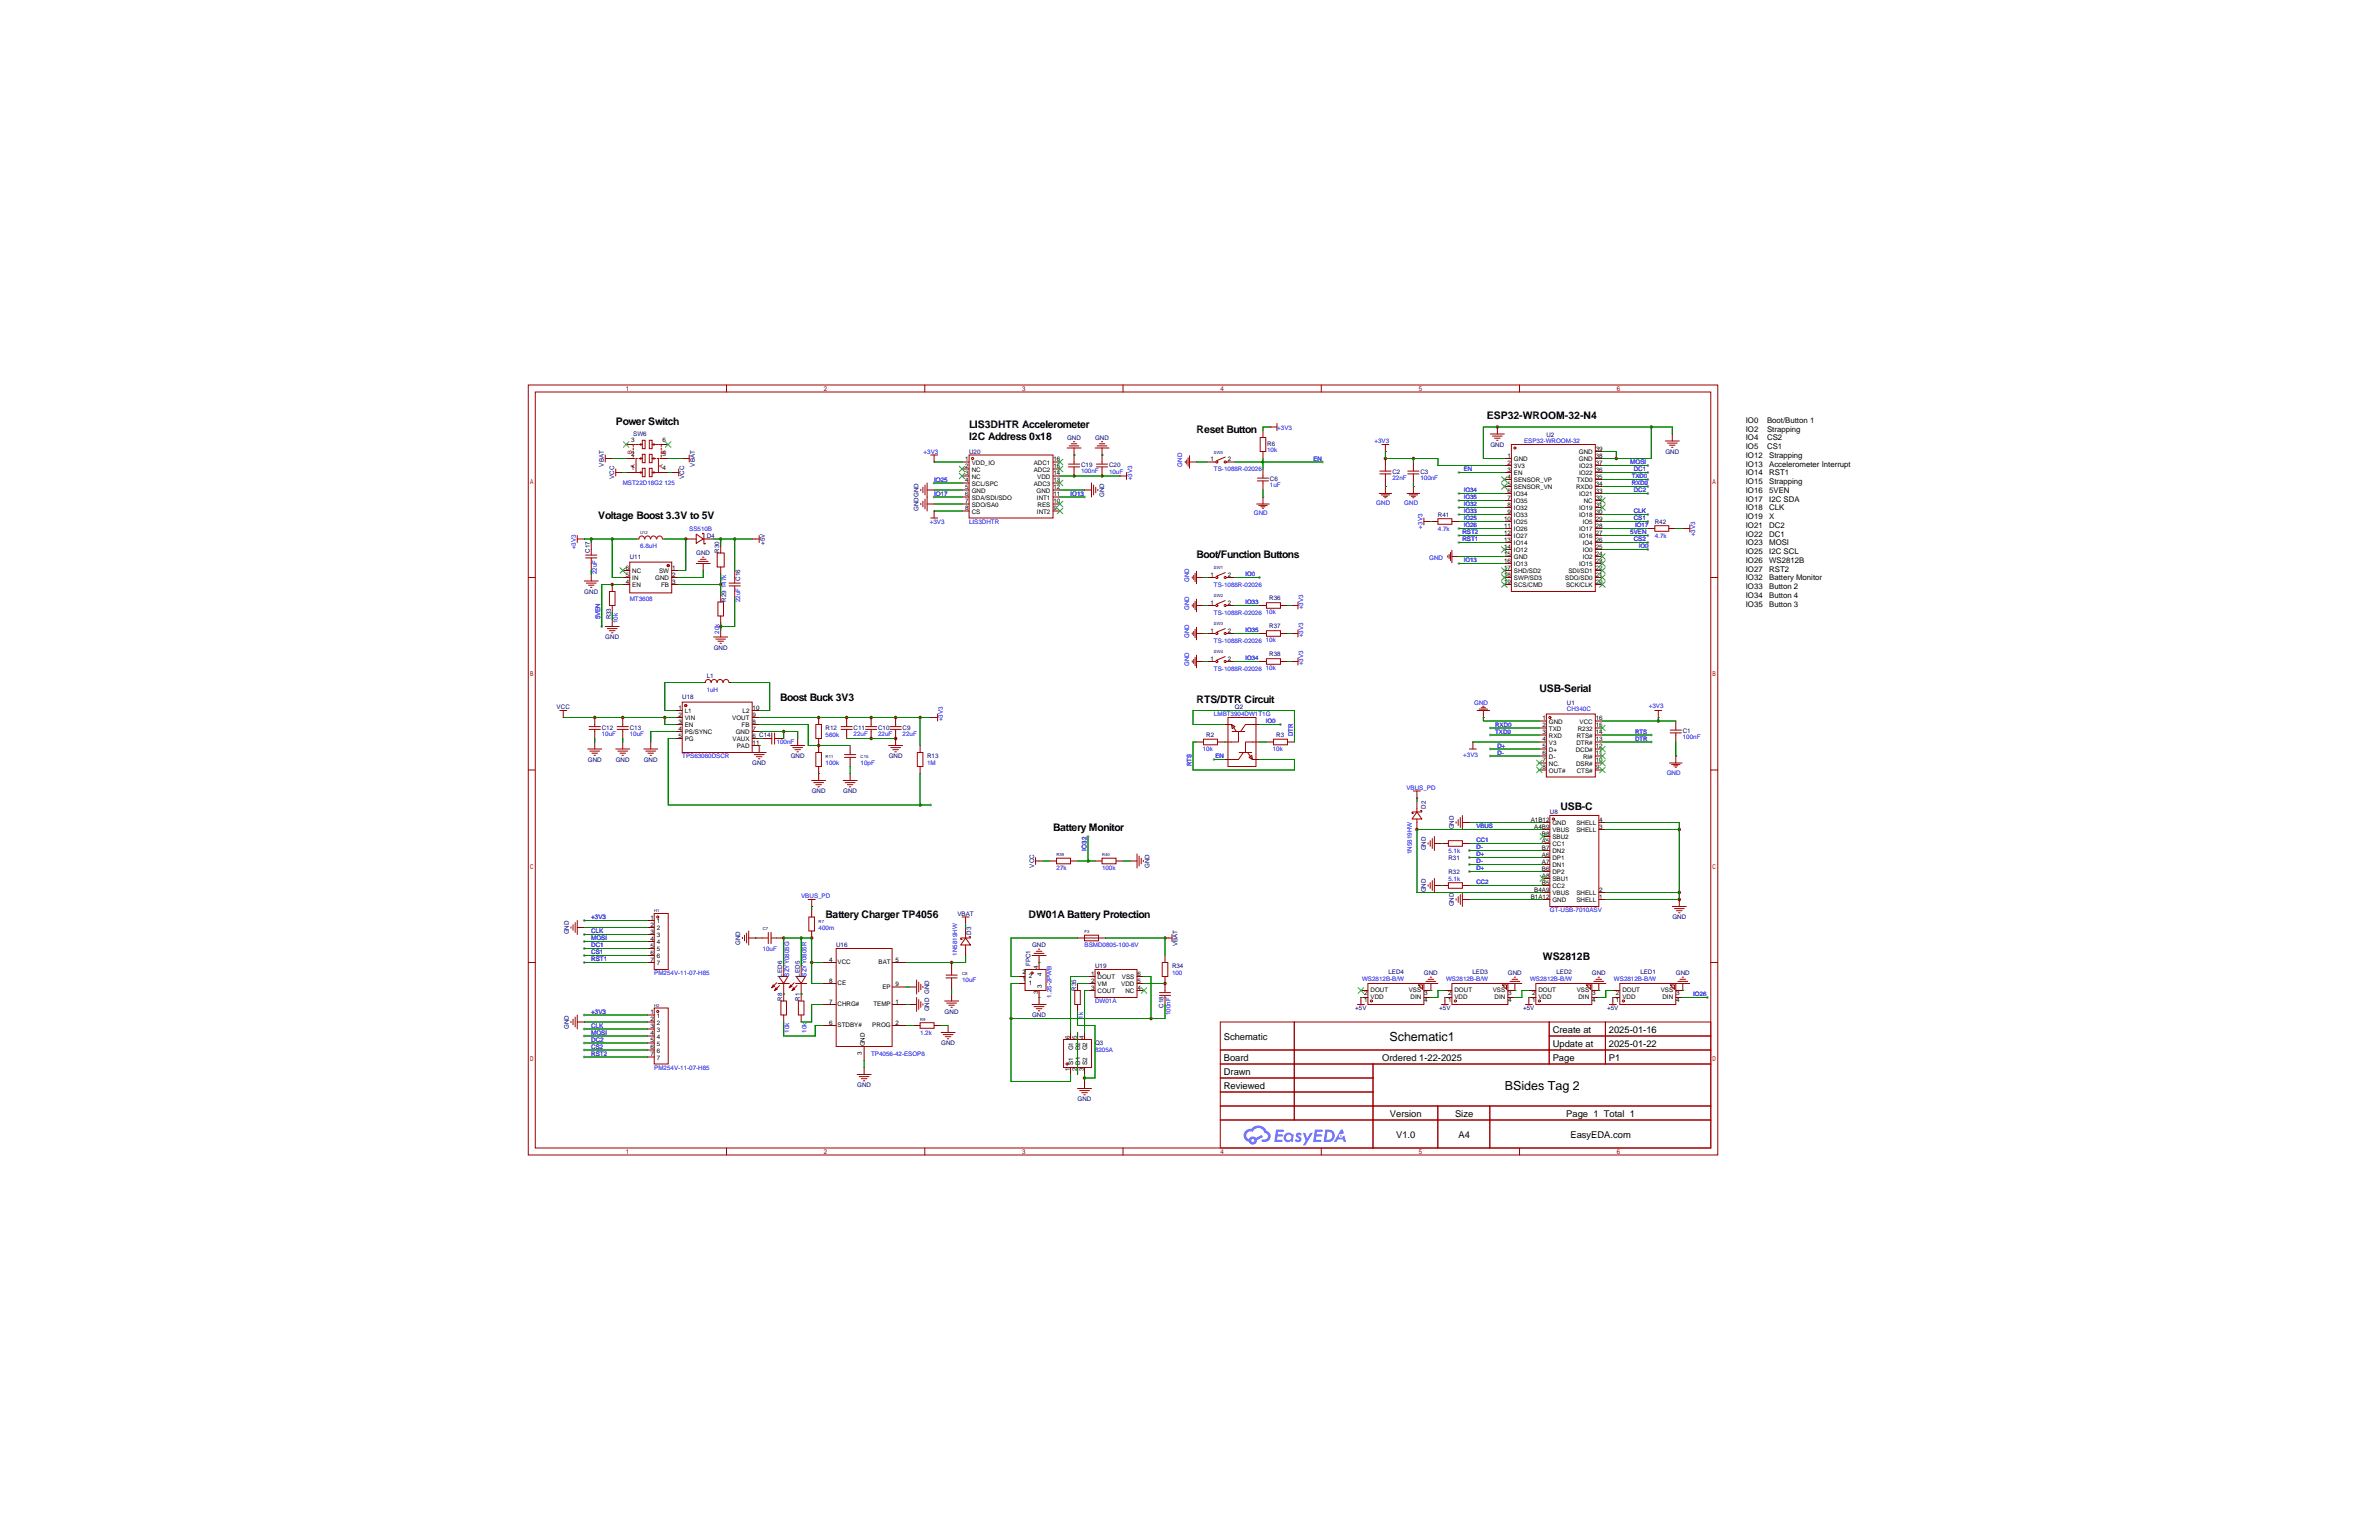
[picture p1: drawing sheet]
<svg xmlns="http://www.w3.org/2000/svg" width="864mm" height="559mm" viewBox="0 0 864 559" stroke-linecap="round" stroke-linejoin="round" font-family="sans-serif">
<defs><g id="words">
<g font-size="4.5">
<text x="504.4" y="377.7">Schematic1</text>
<text x="546.2" y="395.5">BSides Tag 2</text>
</g>
<g font-size="3.8">
<text x="223.5" y="154">Power Switch</text>
<text x="351.8" y="155.3">LIS3DHTR Accelerometer</text>
<text x="539.8" y="152.1">ESP32-WROOM-32-N4</text>
<text x="351.8" y="159.5">I2C Address 0x18</text>
<text x="434.3" y="157.2">Reset Button</text>
<text x="217.2" y="188.3">Voltage Boost 3.3V to 5V</text>
<text x="434.3" y="202.3">Boot/Function Buttons</text>
<text x="558.8" y="251.1">USB-Serial</text>
<text x="283.2" y="254.4">Boost Buck 3V3</text>
<text x="434.3" y="255">RTS/DTR Circuit</text>
<text x="566.4" y="293.7">USB-C</text>
<text x="382.3" y="301.4">Battery Monitor</text>
<text x="299.7" y="333.1">Battery Charger TP4056</text>
<text x="373.4" y="333.1">DW01A Battery Protection</text>
<text x="560.1" y="348.3">WS2812B</text>
</g>
<g font-size="3.4">
<text x="444.2" y="377.4">Schematic</text>
<text x="563.6" y="374.9">Create at</text>
<text x="584" y="374.9">2025-01-16</text>
<text x="563.6" y="380">Update at</text>
<text x="584" y="380">2025-01-22</text>
<text x="444.2" y="385.1">Board</text>
<text x="501.8" y="385.1">Ordered 1-22-2025</text>
<text x="563.6" y="385.1">Page</text>
<text x="584" y="385.1">P1</text>
<text x="444.2" y="390.1">Drawn</text>
<text x="444.2" y="395.2">Reviewed</text>
<text x="504.5" y="405.4">Version</text>
<text x="528.2" y="405.4">Size</text>
<text x="568.6" y="405.4">Page 1 Total 1</text>
<text x="506.8" y="413">V1.0</text>
<text x="529.4" y="413">A4</text>
<text x="570.1" y="413">EasyEDA.com</text>
</g>
<g font-size="2.8">
<text x="633.7" y="153.4">IO0</text>
<text x="641.5" y="153.4">Boot/Button 1</text>
<text x="633.7" y="156.6">IO2</text>
<text x="633.7" y="159.8">IO4</text>
<text x="641.5" y="156.6">Strapping</text>
<text x="641.5" y="159.8">CS2</text>
<text x="633.7" y="163">IO5</text>
<text x="633.7" y="166.1">IO12</text>
<text x="641.5" y="163">CS1</text>
<text x="642.2" y="166.1">Strapping</text>
<text x="633.7" y="169.3">IO13</text>
<text x="633.7" y="172.5">IO14</text>
<text x="642.2" y="169.3">Accelerometer Interrupt</text>
<text x="642.2" y="172.5">RST1</text>
<text x="633.7" y="175.7">IO15</text>
<text x="633.7" y="178.8">IO16</text>
<text x="642.2" y="175.7">Strapping</text>
<text x="642.2" y="178.8">5VEN</text>
<text x="633.7" y="182">IO17</text>
<text x="633.7" y="185.2">IO18</text>
<text x="642.2" y="182">I2C SDA</text>
<text x="642.2" y="185.2">CLK</text>
<text x="633.7" y="188.4">IO19</text>
<text x="633.7" y="191.5">IO21</text>
<text x="642.2" y="188.4">X</text>
<text x="642.2" y="191.5">DC2</text>
<text x="633.7" y="194.7">IO22</text>
<text x="633.7" y="197.9">IO23</text>
<text x="642.2" y="194.7">DC1</text>
<text x="642.2" y="197.9">MOSI</text>
<text x="633.7" y="201.1">IO25</text>
<text x="642.2" y="201.1">I2C SCL</text>
<text x="633.7" y="204.2">IO26</text>
<text x="633.7" y="207.4">IO27</text>
<text x="642.2" y="204.2">WS2812B</text>
<text x="642.2" y="207.4">RST2</text>
<text x="633.7" y="210.6">IO32</text>
<text x="633.7" y="213.8">IO33</text>
<text x="642.2" y="210.6">Battery Monitor</text>
<text x="642.2" y="213.8">Button 2</text>
<text x="633.7" y="216.9">IO34</text>
<text x="633.7" y="220.1">IO35</text>
<text x="642.2" y="216.9">Button 4</text>
<text x="642.2" y="220.1">Button 3</text>
</g>
<g font-size="2.3">
<text x="229.1" y="160.5">3</text>
<text x="240.5" y="160.5">6</text>
<text x="229.1" y="165.6">2</text>
<text x="240.5" y="165.6">5</text>
<text x="350.4" y="167.3">1</text>
<text x="382.4" y="167.3">16</text>
<text x="439.4" y="167.3">1</text>
<text x="445.8" y="167.3">2</text>
<text x="547.3" y="166.1">1</text>
<text x="549.6" y="167.3">GND</text>
<text x="573.1" y="167.3">GND</text>
<text x="573.1" y="164.8">GND</text>
<text x="579.2" y="166.1">38</text>
<text x="579.2" y="163.5">39</text>
<text x="229.1" y="170.7">1</text>
<text x="240.5" y="170.7">4</text>
<text x="350.4" y="169.9">2</text>
<text x="350.4" y="172.4">3</text>
<text x="352.7" y="168.6">VDD_IO</text>
<text x="352.7" y="171.1">NC</text>
<text x="352.7" y="173.7">NC</text>
<text x="375.3" y="171.1">ADC2</text>
<text x="375.3" y="168.6">ADC1</text>
<text x="376.5" y="173.7">VDD</text>
<text x="382.4" y="172.4">14</text>
<text x="382.4" y="169.9">15</text>
<text x="547.3" y="168.6">2</text>
<text x="547.3" y="171.1">3</text>
<text x="547.3" y="173.7">4</text>
<text x="549.6" y="169.9">3V3</text>
<text x="549.6" y="172.4">EN</text>
<text x="573.3" y="172.4">IO22</text>
<text x="573.3" y="169.9">IO23</text>
<text x="579.2" y="173.7">35</text>
<text x="579.2" y="171.1">36</text>
<text x="579.2" y="168.6">37</text>
<text x="350.4" y="174.9">4</text>
<text x="350.4" y="177.5">5</text>
<text x="352.7" y="176.2">SCL/SPC</text>
<text x="352.7" y="178.8">GND</text>
<text x="375.3" y="176.2">ADC3</text>
<text x="376.3" y="178.8">GND</text>
<text x="382.4" y="177.5">12</text>
<text x="382.4" y="174.9">13</text>
<text x="547.3" y="176.2">5</text>
<text x="547.3" y="178.8">6</text>
<text x="549.6" y="174.9">SENSOR_VP</text>
<text x="549.6" y="177.5">SENSOR_VN</text>
<text x="572.1" y="177.5">RXD0</text>
<text x="572.4" y="174.9">TXD0</text>
<text x="579.2" y="178.8">33</text>
<text x="579.2" y="176.2">34</text>
<text x="350.4" y="180">6</text>
<text x="350.4" y="182.6">7</text>
<text x="350.4" y="185.1">8</text>
<text x="352.7" y="181.3">SDA/SDI/SDO</text>
<text x="352.7" y="183.8">SDO/SA0</text>
<text x="376.4" y="181.3">INT1</text>
<text x="376.7" y="183.8">RES</text>
<text x="382.4" y="185.1">9</text>
<text x="382.4" y="182.6">10</text>
<text x="382.4" y="180">11</text>
<text x="547.3" y="181.3">7</text>
<text x="547.3" y="183.8">8</text>
<text x="549.6" y="180">IO34</text>
<text x="549.6" y="182.6">IO35</text>
<text x="549.6" y="185.1">IO32</text>
<text x="573.3" y="185.1">IO19</text>
<text x="573.3" y="180">IO21</text>
<text x="574.9" y="182.6">NC</text>
<text x="579.2" y="183.8">31</text>
<text x="579.2" y="181.3">32</text>
<text x="352.7" y="186.4">CS</text>
<text x="376.4" y="186.4">INT2</text>
<text x="546" y="188.9">10</text>
<text x="546" y="191.5">11</text>
<text x="547.3" y="186.4">9</text>
<text x="549.6" y="187.6">IO33</text>
<text x="549.6" y="190.2">IO25</text>
<text x="573.3" y="187.6">IO18</text>
<text x="574.5" y="190.2">IO5</text>
<text x="579.2" y="191.5">28</text>
<text x="579.2" y="188.9">29</text>
<text x="579.2" y="186.4">30</text>
<text x="546" y="194">12</text>
<text x="546" y="196.5">13</text>
<text x="549.6" y="192.7">IO26</text>
<text x="549.6" y="195.3">IO27</text>
<text x="549.6" y="197.8">IO14</text>
<text x="573.3" y="195.3">IO16</text>
<text x="573.3" y="192.7">IO17</text>
<text x="574.5" y="197.8">IO4</text>
<text x="579.2" y="196.5">26</text>
<text x="579.2" y="194">27</text>
<text x="546" y="199.1">14</text>
<text x="546" y="201.6">15</text>
<text x="549.6" y="200.3">IO12</text>
<text x="549.6" y="202.9">GND</text>
<text x="574.5" y="202.9">IO2</text>
<text x="574.5" y="200.3">IO0</text>
<text x="579.2" y="201.6">24</text>
<text x="579.2" y="199.1">25</text>
<text x="227.2" y="209.2">5</text>
<text x="227.2" y="206.7">6</text>
<text x="229.5" y="208">NC</text>
<text x="239.2" y="208">SW</text>
<text x="244" y="206.7">1</text>
<text x="244" y="209.2">2</text>
<text x="439.4" y="209.2">1</text>
<text x="445.8" y="209.2">2</text>
<text x="546" y="204.2">16</text>
<text x="546" y="206.7">17</text>
<text x="546" y="209.2">18</text>
<text x="549.6" y="205.4">IO13</text>
<text x="549.6" y="208">SHD/SD2</text>
<text x="569.4" y="208">SDI/SD1</text>
<text x="573.3" y="205.4">IO15</text>
<text x="579.2" y="209.2">21</text>
<text x="579.2" y="206.7">22</text>
<text x="579.2" y="204.2">23</text>
<text x="227.2" y="211.8">4</text>
<text x="229.5" y="213">EN</text>
<text x="229.5" y="210.5">IN</text>
<text x="237.9" y="210.5">GND</text>
<text x="240" y="213">FB</text>
<text x="244" y="211.8">3</text>
<text x="546" y="211.8">19</text>
<text x="549.6" y="210.5">SWP/SD3</text>
<text x="549.6" y="213">SCS/CMD</text>
<text x="568.2" y="210.5">SDO/SD0</text>
<text x="568.5" y="213">SCK/CLK</text>
<text x="579.2" y="211.8">20</text>
<text x="439.4" y="219.4">1</text>
<text x="445.8" y="219.4">2</text>
<text x="439.4" y="229.6">1</text>
<text x="445.8" y="229.6">2</text>
<text x="439.4" y="239.7">1</text>
<text x="445.8" y="239.7">2</text>
<text x="246.3" y="257.5">1</text>
<text x="273.2" y="257.5">10</text>
<text x="246.3" y="260">2</text>
<text x="246.3" y="262.6">3</text>
<text x="248.6" y="258.8">L1</text>
<text x="248.6" y="261.3">VIN</text>
<text x="248.6" y="263.8">EN</text>
<text x="265.8" y="261.3">VOUT</text>
<text x="269.2" y="263.8">FB</text>
<text x="269.6" y="258.8">L2</text>
<text x="273.2" y="262.6">8</text>
<text x="273.2" y="260">9</text>
<text x="560" y="261.3">1</text>
<text x="560" y="263.8">2</text>
<text x="562.3" y="262.6">GND</text>
<text x="573.4" y="262.6">VCC</text>
<text x="579.2" y="263.8">15</text>
<text x="579.2" y="261.3">16</text>
<text x="246.3" y="265.1">4</text>
<text x="246.3" y="267.7">5</text>
<text x="248.6" y="266.4">PS/SYNC</text>
<text x="248.6" y="268.9">PG</text>
<text x="265.9" y="268.9">VAUX</text>
<text x="267.1" y="266.4">GND</text>
<text x="273.2" y="267.7">6 C14</text>
<text x="273.2" y="265.1">7</text>
<text x="560" y="266.4">3</text>
<text x="560" y="268.9">4</text>
<text x="562.3" y="265.1">TXD</text>
<text x="562.3" y="267.7">RXD</text>
<text x="572.4" y="267.7">RTS#</text>
<text x="572.8" y="265.1">R232</text>
<text x="579.2" y="268.9">13</text>
<text x="579.2" y="266.4">14</text>
<text x="267.4" y="271.5">PAD</text>
<text x="273.2" y="270.2">11</text>
<text x="560" y="271.5">5</text>
<text x="560" y="274">6</text>
<text x="562.3" y="270.2">V3</text>
<text x="562.3" y="272.7">D+</text>
<text x="562.3" y="275.3">D-</text>
<text x="572" y="272.7">DCD#</text>
<text x="572.3" y="270.2">DTR#</text>
<text x="574.7" y="275.3">RI#</text>
<text x="579.2" y="274">11</text>
<text x="579.2" y="271.5">12</text>
<text x="560" y="276.5">7</text>
<text x="560" y="279.1">8</text>
<text x="562.3" y="277.8">NC.</text>
<text x="562.3" y="280.4">OUT#</text>
<text x="572.1" y="277.8">DSR#</text>
<text x="572.4" y="280.4">CTS#</text>
<text x="579.2" y="279.1">9</text>
<text x="579.2" y="276.5">10</text>
<text x="555.7" y="298.1">A1B12</text>
<text x="563.5" y="299.4">GND</text>
<text x="572.3" y="299.4">SHELL</text>
<text x="580.5" y="298.1">4</text>
<text x="556.9" y="300.7">A4B9</text>
<text x="559.7" y="305.8">A5</text>
<text x="559.7" y="303.2">B8</text>
<text x="563.5" y="304.5">SBU2</text>
<text x="563.5" y="301.9">VBUS</text>
<text x="572.3" y="301.9">SHELL</text>
<text x="580.5" y="300.7">3</text>
<text x="559.7" y="310.8">A6</text>
<text x="559.7" y="308.3">B7</text>
<text x="563.5" y="309.6">DN2</text>
<text x="563.5" y="307">CC1</text>
<text x="559.7" y="315.9">B6</text>
<text x="559.7" y="313.4">A7</text>
<text x="563.5" y="317.2">DP2</text>
<text x="563.5" y="314.6">DN1</text>
<text x="563.5" y="312.1">DP1</text>
<text x="556.9" y="323.5">B4A9</text>
<text x="559.7" y="321">B5</text>
<text x="559.7" y="318.5">A8</text>
<text x="563.5" y="322.3">CC2</text>
<text x="563.5" y="319.7">SBU1</text>
<text x="580.5" y="323.5">2</text>
<text x="555.7" y="326.1">B1A12</text>
<text x="563.5" y="327.3">GND</text>
<text x="563.5" y="324.8">VBUS</text>
<text x="572.3" y="324.8">SHELL</text>
<text x="572.3" y="327.3">SHELL</text>
<text x="580.5" y="326.1">1</text>
<text x="236.1" y="333.7">1</text>
<text x="238.4" y="335">1</text>
<text x="236.1" y="336.2">2</text>
<text x="236.1" y="338.8">3</text>
<text x="236.1" y="341.3">4</text>
<text x="238.4" y="337.5">2</text>
<text x="238.4" y="340">3</text>
<text x="236.1" y="343.9">5</text>
<text x="236.1" y="346.4">6</text>
<text x="238.4" y="342.6">4</text>
<text x="238.4" y="345.1">5</text>
<text x="238.4" y="347.7">6</text>
<text x="236.1" y="348.9">7</text>
<text x="238.4" y="350.2">7</text>
<text x="301" y="348.9">4</text>
<text x="304" y="350">VCC</text>
<text x="318.9" y="350">BAT</text>
<text x="325.1" y="348.9">5</text>
<text x="371.2" y="353.5">2</text>
<text x="376.9" y="351.7" transform="rotate(-90 376.9 351.7)">4</text>
<text x="378.1" y="354" transform="rotate(-90 378.1 354)">4</text>
<text x="301" y="356.6">8</text>
<text x="304" y="357.6">CE</text>
<text x="320.3" y="358.8">EP</text>
<text x="325.1" y="357.8">9</text>
<text x="371.2" y="356.1">1</text>
<text x="373.5" y="357.3">1</text>
<text x="373.5" y="354.8">2</text>
<text x="378.1" y="358.5" transform="rotate(-90 378.1 358.5)">3</text>
<text x="396.1" y="354">1</text>
<text x="396.1" y="356.6">2</text>
<text x="396.1" y="359.1">3</text>
<text x="398.4" y="355.3">DOUT</text>
<text x="398.4" y="357.8">VM</text>
<text x="407" y="357.8">VDD</text>
<text x="407.3" y="355.3">VSS</text>
<text x="412.9" y="359.1">4</text>
<text x="412.9" y="356.6">5</text>
<text x="412.9" y="354">6</text>
<text x="497.5" y="359.9">DOUT</text>
<text x="511.4" y="359.9">VSS</text>
<text x="528" y="359.9">DOUT</text>
<text x="541.9" y="359.9">VSS</text>
<text x="558.5" y="359.9">DOUT</text>
<text x="572.4" y="359.9">VSS</text>
<text x="588.9" y="359.9">DOUT</text>
<text x="602.9" y="359.9">VSS</text>
<text x="301" y="364.2">7</text>
<text x="304" y="365.2">CHRG#</text>
<text x="317" y="365.2">TEMP</text>
<text x="325.1" y="364.2">1</text>
<text x="376.9" y="360.8" transform="rotate(-90 376.9 360.8)">3</text>
<text x="398.4" y="360.4">COUT</text>
<text x="408.5" y="360.4">NC</text>
<text x="495.2" y="363.7">1</text>
<text x="495.2" y="361.2">2</text>
<text x="497.5" y="362.4">VDD</text>
<text x="512" y="362.4">DIN</text>
<text x="517" y="361.2">3</text>
<text x="517" y="363.7">4</text>
<text x="525.7" y="363.7">1</text>
<text x="525.7" y="361.2">2</text>
<text x="528" y="362.4">VDD</text>
<text x="542.5" y="362.4">DIN</text>
<text x="547.5" y="361.2">3</text>
<text x="547.5" y="363.7">4</text>
<text x="556.1" y="363.7">1</text>
<text x="556.1" y="361.2">2</text>
<text x="558.5" y="362.4">VDD</text>
<text x="573" y="362.4">DIN</text>
<text x="578" y="361.2">3</text>
<text x="578" y="363.7">4</text>
<text x="586.6" y="363.7">1</text>
<text x="586.6" y="361.2">2</text>
<text x="588.9" y="362.4">VDD</text>
<text x="603.5" y="362.4">DIN</text>
<text x="608.5" y="361.2">3</text>
<text x="608.5" y="363.7">4</text>
<text x="236.1" y="368">1</text>
<text x="236.1" y="370.5">2</text>
<text x="238.4" y="369.3">1</text>
<text x="238.4" y="371.8">2</text>
<text x="301" y="371.8">6</text>
<text x="325.1" y="371.8">2</text>
<text x="236.1" y="373.1">3</text>
<text x="236.1" y="375.6">4</text>
<text x="238.4" y="374.3">3</text>
<text x="238.4" y="376.9">4</text>
<text x="304" y="372.8">STDBY#</text>
<text x="316.7" y="372.8">PROG</text>
<text x="388.3" y="377.1" transform="rotate(-90 388.3 377.1)">6</text>
<text x="390.8" y="377.1" transform="rotate(-90 390.8 377.1)">5</text>
<text x="393.4" y="377.1" transform="rotate(-90 393.4 377.1)">4</text>
<text x="236.1" y="378.1">5</text>
<text x="236.1" y="380.7">6</text>
<text x="236.1" y="383.2">7</text>
<text x="238.4" y="379.4">5</text>
<text x="238.4" y="382">6</text>
<text x="312.9" y="382.7" transform="rotate(-90 312.9 382.7)">3</text>
<text x="313.9" y="379.7" transform="rotate(-90 313.9 379.7)">GND</text>
<text x="389.6" y="381.2" transform="rotate(-90 389.6 381.2)">G1</text>
<text x="392.1" y="381" transform="rotate(-90 392.1 381)">D2</text>
<text x="394.7" y="381.2" transform="rotate(-90 394.7 381.2)">G2</text>
<text x="238.4" y="384.5">7</text>
<text x="388.3" y="388.7" transform="rotate(-90 388.3 388.7)">1</text>
<text x="389.6" y="386.4" transform="rotate(-90 389.6 386.4)">S1</text>
<text x="390.8" y="388.7" transform="rotate(-90 390.8 388.7)">2</text>
<text x="392.1" y="386.4" transform="rotate(-90 392.1 386.4)">D1</text>
<text x="393.4" y="388.7" transform="rotate(-90 393.4 388.7)">3</text>
<text x="394.7" y="386.4" transform="rotate(-90 394.7 386.4)">S2</text>
</g>
<g font-size="2.3" fill="#000080">
<text x="229.9" y="158.2">SW6</text>
<text x="387.4" y="159.5">GND</text>
<text x="397.5" y="159.5">GND</text>
<text x="460" y="161.9">R6</text>
<text x="561.3" y="158.6">U2</text>
<text x="351.8" y="164.6">U20</text>
<text x="541" y="162">GND</text>
<text x="604.5" y="164.6">GND</text>
<text x="219.2" y="169.3" transform="rotate(-90 219.2 169.3)">VBAT</text>
<text x="223" y="173.8" transform="rotate(-90 223 173.8)">VCC</text>
<text x="248.4" y="173.8" transform="rotate(-90 248.4 173.8)">VCC</text>
<text x="252.2" y="169.3" transform="rotate(-90 252.2 169.3)">VBAT</text>
<text x="392.4" y="169.6">C19</text>
<text x="402.6" y="169.5">C20</text>
<text x="505.5" y="172.1">C2</text>
<text x="515.6" y="172.1">C3</text>
<text x="461" y="174.6">C6</text>
<text x="333.5" y="185.4" transform="rotate(-90 333.5 185.4)">GNDGND</text>
<text x="400.8" y="180.3" transform="rotate(-90 400.8 180.3)">GND</text>
<text x="522" y="187.4">R41</text>
<text x="600.7" y="190">R42</text>
<text x="256.5" y="195">D4</text>
<text x="277.6" y="197.6" transform="rotate(-90 277.6 197.6)">+5V</text>
<text x="214.1" y="200.7" transform="rotate(-90 214.1 200.7)">C17</text>
<text x="228.6" y="202.7">U11</text>
<text x="252.8" y="201.4">GND</text>
<text x="261.1" y="200.7" transform="rotate(-90 261.1 200.7)">R30</text>
<text x="212.1" y="215.4">GND</text>
<text x="268.7" y="210.8" transform="rotate(-90 268.7 210.8)">C16</text>
<text x="263.6" y="218.4" transform="rotate(-90 263.6 218.4)">R29</text>
<text x="460.8" y="217.8">R36</text>
<text x="221.7" y="224.8" transform="rotate(-90 221.7 224.8)">R33</text>
<text x="460.8" y="228">R37</text>
<text x="219.7" y="231.9">GND</text>
<text x="259.1" y="235.7">GND</text>
<text x="460.8" y="238.1">R38</text>
<text x="256.5" y="245.8">L1</text>
<text x="202.1" y="257.3">VCC</text>
<text x="247.6" y="253.5">U18</text>
<text x="448.3" y="257.3">Q2</text>
<text x="568.8" y="255.7">U1</text>
<text x="218.4" y="264.8">C12</text>
<text x="228.6" y="264.8">C13</text>
<text x="299.7" y="264.9">R12</text>
<text x="309.9" y="264.8">C11</text>
<text x="318.8" y="264.8">C10</text>
<text x="327.7" y="264.8">C9</text>
<text x="437.9" y="267.3">R2</text>
<text x="463.3" y="267.3">R3</text>
<text x="610.9" y="266">C1</text>
<text x="287" y="275">GND</text>
<text x="322.6" y="275">GND</text>
<text x="336.5" y="275">R13</text>
<text x="213.4" y="276.3">GND</text>
<text x="223.5" y="276.3">GND</text>
<text x="233.7" y="276.3">GND</text>
<text x="273.1" y="277.6">GND</text>
<text x="294.7" y="287.7">GND</text>
<text x="306.1" y="287.7">GND</text>
<text x="517.6" y="293.4" transform="rotate(-90 517.6 293.4)">D2</text>
<text x="562.6" y="295.4">U8</text>
<text x="527.8" y="301" transform="rotate(-90 527.8 301)">GND</text>
<text x="517.6" y="308.6" transform="rotate(-90 517.6 308.6)">GND</text>
<text x="525.8" y="311.9">R31</text>
<text x="375.4" y="314.8" transform="rotate(-90 375.4 314.8)">VCC</text>
<text x="417.3" y="314.9" transform="rotate(-90 417.3 314.9)">GND</text>
<text x="525.8" y="317">R32</text>
<text x="517.6" y="323.8" transform="rotate(-90 517.6 323.8)">GND</text>
<text x="527.8" y="328.9" transform="rotate(-90 527.8 328.9)">GND</text>
<text x="347.6" y="332.2">VBAT</text>
<text x="607.1" y="333.5">GND</text>
<text x="206.5" y="339.1" transform="rotate(-90 206.5 339.1)">GND</text>
<text x="352.5" y="339.1" transform="rotate(-90 352.5 339.1)">D3</text>
<text x="268.7" y="342.9" transform="rotate(-90 268.7 342.9)">GND</text>
<text x="303.5" y="343.6">U16</text>
<text x="374.7" y="343.6">GND</text>
<text x="427.4" y="343.3" transform="rotate(-90 427.4 343.3)">VBAT</text>
<text x="374.1" y="350.5" transform="rotate(-90 374.1 350.5)">FPC1</text>
<text x="397.5" y="351.2">U19</text>
<text x="425.4" y="351.2">R34</text>
<text x="504" y="353.6">LED4</text>
<text x="516.9" y="353.8">GND</text>
<text x="534.5" y="353.6">LED3</text>
<text x="547.4" y="353.8">GND</text>
<text x="565" y="353.6">LED2</text>
<text x="577.9" y="353.8">GND</text>
<text x="595.5" y="353.6">LED1</text>
<text x="608.4" y="353.8">GND</text>
<text x="283.9" y="354.3" transform="rotate(-90 283.9 354.3)">LED6</text>
<text x="290.3" y="354.3" transform="rotate(-90 290.3 354.3)">LED5</text>
<text x="390.6" y="359.4" transform="rotate(-90 390.6 359.4)">R35</text>
<text x="283.9" y="363.2" transform="rotate(-90 283.9 363.2)">R8</text>
<text x="290.3" y="363.2" transform="rotate(-90 290.3 363.2)">R1</text>
<text x="422.4" y="365.8" transform="rotate(-90 422.4 365.8)">C18</text>
<text x="337.3" y="367" transform="rotate(-90 337.3 367)">GND GND</text>
<text x="342.9" y="367.8">GND</text>
<text x="374.7" y="369">GND</text>
<text x="492" y="366.5">+5V</text>
<text x="522.5" y="366.5">+5V</text>
<text x="552.9" y="366.5">+5V</text>
<text x="583.4" y="366.5">+5V</text>
<text x="206.5" y="373.4" transform="rotate(-90 206.5 373.4)">GND</text>
<text x="341.7" y="379.2">GND</text>
<text x="397.5" y="379.2">Q3</text>
<text x="311.2" y="394.4">GND</text>
<text x="391.2" y="399.5">GND</text>
</g>
<g font-size="2.3" fill="#00f">
<text x="463.7" y="156.1">+3V3</text>
<text x="498.9" y="160.9">+3V3</text>
<text x="553.3" y="160.7">ESP32-WROOM-32</text>
<text x="335.3" y="164.6">+3V3</text>
<text x="460" y="164.2">10k</text>
<text x="392.4" y="171.8">100nF</text>
<text x="402.6" y="171.8">10uF</text>
<text x="429.1" y="169.4" transform="rotate(-90 429.1 169.4)">GND</text>
<text x="440.7" y="170.9">TS-1088R-02026</text>
<text x="591.8" y="168.4">MOSI</text>
<text x="593.1" y="170.9">DC1</text>
<text x="226.1" y="176">MST22D18G2 125</text>
<text x="339.1" y="174.7">IO25</text>
<text x="339.1" y="179.8">IO17</text>
<text x="388.6" y="179.8">IO13</text>
<text x="410.9" y="174.3" transform="rotate(-90 410.9 174.3)">+3V3</text>
<text x="461" y="176.9">1uF</text>
<text x="505.5" y="174.3">22nF</text>
<text x="515.6" y="174.3">100nF</text>
<text x="593.1" y="178.5">DC2</text>
<text x="499.6" y="183.2">GND</text>
<text x="509.8" y="183.2">GND</text>
<text x="337.5" y="190">+3V3</text>
<text x="351.8" y="190">LIS3DHTR</text>
<text x="455.2" y="187">GND</text>
<text x="516.3" y="191.8" transform="rotate(-90 516.3 191.8)">+3V3</text>
<text x="593.1" y="188.7">CS1</text>
<text x="593.1" y="186.1">CLK</text>
<text x="250.2" y="192.5">SS510B</text>
<text x="522" y="192.5">4.7k</text>
<text x="530.9" y="193.8">RST2</text>
<text x="530.9" y="196.3">RST1</text>
<text x="591.8" y="193.8">5VEN</text>
<text x="593.1" y="196.3">CS2</text>
<text x="600.7" y="195">4.7k</text>
<text x="615.4" y="194.6" transform="rotate(-90 615.4 194.6)">+3V3</text>
<text x="209" y="199.4" transform="rotate(-90 209 199.4)">+3V3</text>
<text x="232.4" y="198.8">6.8uH</text>
<text x="518.8" y="203.1">GND</text>
<text x="216.6" y="208.3" transform="rotate(-90 216.6 208.3)">22uF</text>
<text x="263.6" y="213.4" transform="rotate(-90 263.6 213.4)">147k</text>
<text x="431.6" y="211.3" transform="rotate(-90 431.6 211.3)">GND</text>
<text x="440.7" y="212.8">TS-1088R-02026</text>
<text x="228.6" y="217.9">MT3608</text>
<text x="268.7" y="218.4" transform="rotate(-90 268.7 218.4)">22uF</text>
<text x="431.6" y="221.4" transform="rotate(-90 431.6 221.4)">GND</text>
<text x="473" y="221.1" transform="rotate(-90 473 221.1)">+3V3</text>
<text x="217.9" y="224.8" transform="rotate(-90 217.9 224.8)">5VEN</text>
<text x="224.2" y="226.1" transform="rotate(-90 224.2 226.1)">10k</text>
<text x="440.7" y="223">TS-1088R-02026</text>
<text x="459.5" y="222.9">10k</text>
<text x="261.1" y="229.9" transform="rotate(-90 261.1 229.9)">20k</text>
<text x="431.6" y="231.6" transform="rotate(-90 431.6 231.6)">GND</text>
<text x="440.7" y="233.1">TS-1088R-02026</text>
<text x="459.5" y="233">10k</text>
<text x="473" y="231.2" transform="rotate(-90 473 231.2)">+3V3</text>
<text x="431.6" y="241.8" transform="rotate(-90 431.6 241.8)">GND</text>
<text x="440.7" y="243.3">TS-1088R-02026</text>
<text x="459.5" y="243.2">10k</text>
<text x="473" y="241.4" transform="rotate(-90 473 241.4)">+3V3</text>
<text x="256.5" y="250.9">1uH</text>
<text x="535.2" y="255.6">GND</text>
<text x="568.8" y="258">CH340C</text>
<text x="598.5" y="257">+3V3</text>
<text x="342.2" y="261.7" transform="rotate(-90 342.2 261.7)">+3V3</text>
<text x="440.7" y="259.8">LMBT3904DW1T1G</text>
<text x="218.4" y="267.1">10uF</text>
<text x="228.6" y="267.1">10uF</text>
<text x="281.9" y="270">100nF</text>
<text x="299.7" y="267.4">560k</text>
<text x="309.9" y="267.1">22uF</text>
<text x="318.8" y="267.1">22uF</text>
<text x="327.7" y="267.1">22uF</text>
<text x="610.9" y="268.3">100nF</text>
<text x="247.6" y="275">TPS63060DSCR</text>
<text x="436.6" y="272.4">10k</text>
<text x="462" y="272.4">10k</text>
<text x="531.2" y="274.7">+3V3</text>
<text x="299.7" y="277.6">100k</text>
<text x="312.4" y="277.6">10pF</text>
<text x="336.5" y="277.6">1M</text>
<text x="605" y="281.3">GND</text>
<text x="510.5" y="286.5">VBUS_PD</text>
<text x="394.4" y="308.6" transform="rotate(-90 394.4 308.6)">IO32</text>
<text x="512.5" y="309.9" transform="rotate(-90 512.5 309.9)">1N5819HW</text>
<text x="525.8" y="309.3">5.1k</text>
<text x="383.5" y="315.7">27k</text>
<text x="400" y="315.7">100k</text>
<text x="525.8" y="319.5">5.1k</text>
<text x="290.8" y="325.8">VBUS_PD</text>
<text x="214.6" y="333.5">+3V3</text>
<text x="562.6" y="330.9">GT-USB-7010ASV</text>
<text x="214.6" y="338.5">CLK</text>
<text x="214.6" y="341.1">MOSI</text>
<text x="297.2" y="337.3">400m</text>
<text x="214.6" y="343.6">DC1</text>
<text x="214.6" y="346.2">CS1</text>
<text x="276.9" y="344.9">10uF</text>
<text x="347.4" y="346.7" transform="rotate(-90 347.4 346.7)">1N5819HW</text>
<text x="393.7" y="343.6">BSMD0805-100-6V</text>
<text x="214.6" y="348.7">RST1</text>
<text x="237.5" y="353.8">PM254V-11-07-H85</text>
<text x="425.4" y="353.8">100</text>
<text x="286.5" y="354.3" transform="rotate(-90 286.5 354.3)">SZYY0805G</text>
<text x="292.8" y="354.3" transform="rotate(-90 292.8 354.3)">SZYY0805R</text>
<text x="349.2" y="356.3">10uF</text>
<text x="494.4" y="355.9">WS2812B-B/W</text>
<text x="524.9" y="355.9">WS2812B-B/W</text>
<text x="555.4" y="355.9">WS2812B-B/W</text>
<text x="585.9" y="355.9">WS2812B-B/W</text>
<text x="381.7" y="361.9" transform="rotate(-90 381.7 361.9)">1.25-2PWB</text>
<text x="397.5" y="363.9">DW01A</text>
<text x="214.6" y="367.8">+3V3</text>
<text x="393.2" y="369.6" transform="rotate(-90 393.2 369.6)">1k</text>
<text x="424.9" y="368.3" transform="rotate(-90 424.9 368.3)">100nF</text>
<text x="214.6" y="372.8">CLK</text>
<text x="214.6" y="375.4">MOSI</text>
<text x="214.6" y="377.9">DC2</text>
<text x="286.5" y="374.6" transform="rotate(-90 286.5 374.6)">10k</text>
<text x="292.8" y="374.6" transform="rotate(-90 292.8 374.6)">10k</text>
<text x="334" y="375.4">1.2k</text>
<text x="214.6" y="380.5">CS2</text>
<text x="214.6" y="383">RST2</text>
<text x="316.2" y="383">TP4056-42-ESOP8</text>
<text x="397.5" y="381.7">8205A</text>
<text x="237.5" y="388.1">PM254V-11-07-H85</text>
</g>
<g font-size="2.2" fill="#00f">
<text x="476.8" y="167.1">EN</text>
<text x="531.4" y="170.9">EN</text>
<text x="592.3" y="173.5">TXD0</text>
<text x="531.4" y="178.5">IO34</text>
<text x="592.3" y="176">RXD0</text>
<text x="531.4" y="181.1">IO35</text>
<text x="531.4" y="183.6">IO32</text>
<text x="531.4" y="191.2">IO26</text>
<text x="531.4" y="186.2">IO33</text>
<text x="531.4" y="188.7">IO25</text>
<text x="593.6" y="191.2">IO17</text>
<text x="531.4" y="203.9">IO13</text>
<text x="594.9" y="198.9">IO0</text>
<text x="452.1" y="209">IO0</text>
<text x="452.1" y="219.2">IO33</text>
<text x="452.1" y="229.3">IO35</text>
<text x="452.1" y="239.5">IO34</text>
<text x="459.5" y="262.4">IO0</text>
<text x="542.8" y="263.6">RXD0</text>
<text x="469.4" y="267.2" transform="rotate(-90 469.4 267.2)">DTR</text>
<text x="542.8" y="266.2">TXD0</text>
<text x="593.6" y="266.2">RTS</text>
<text x="593.6" y="268.7">DTR</text>
<text x="441.2" y="275.1">EN</text>
<text x="543.6" y="271.3">D+</text>
<text x="543.6" y="273.8">D-</text>
<text x="432.5" y="278.1" transform="rotate(-90 432.5 278.1)">RTS</text>
<text x="535.9" y="305.5">CC1</text>
<text x="535.9" y="300.5">VBUS</text>
<text x="535.9" y="308.1">D-</text>
<text x="535.9" y="310.6">D+</text>
<text x="535.9" y="313.2">D-</text>
<text x="535.9" y="315.7">D+</text>
<text x="535.9" y="320.8">CC2</text>
<text x="614.7" y="361.4">IO26</text>
</g>
<g font-size="2" fill="#a00000">
<text x="229.4" y="164.8" transform="rotate(-90 229.4 164.8)">B</text>
<text x="241.8" y="164.8" transform="rotate(-90 241.8 164.8)">B</text>
<text x="230.4" y="169.7" transform="rotate(-90 230.4 169.7)">A</text>
<text x="240.6" y="169.7" transform="rotate(-90 240.6 169.7)">A</text>
</g>
<g font-size="1.5" fill="#000080">
<text x="440.7" y="164.7">SW5</text>
<text x="232.4" y="193.9">U12</text>
<text x="440.7" y="206.6">SW1</text>
<text x="440.7" y="216.8">SW2</text>
<text x="440.7" y="227">SW3</text>
<text x="440.7" y="237.1">SW4</text>
<text x="299.7" y="275.2">R11</text>
<text x="312.4" y="275.2">C15</text>
<text x="383.5" y="310.8">R39</text>
<text x="400" y="310.8">R40</text>
<text x="237.5" y="331.1">H1</text>
<text x="297.2" y="334.9">R7</text>
<text x="276.9" y="337.5">C7</text>
<text x="393.7" y="338.7">F3</text>
<text x="349.2" y="354">C8</text>
<text x="237.5" y="365.4">H2</text>
<text x="334" y="370.5">R9</text>
</g>
</g></defs>
<g fill="#999">
<circle cx="541" cy="264.2" r=".51"/>
<circle cx="541" cy="266.7" r=".51"/>
<circle cx="541" cy="271.8" r=".51"/>
<circle cx="541" cy="274.3" r=".51"/>
<circle cx="599.4" cy="266.7" r=".51"/>
<circle cx="599.4" cy="269.2" r=".51"/>
<circle cx="533.4" cy="308.6" r=".51"/>
<circle cx="533.4" cy="311.1" r=".51"/>
<circle cx="533.4" cy="313.7" r=".51"/>
<circle cx="533.4" cy="316.2" r=".51"/>
<circle cx="440.7" cy="275.6" r=".51"/>
<circle cx="464.8" cy="262.9" r=".51"/>
<circle cx="337.8" cy="292.1" r=".51"/>
<circle cx="480.1" cy="167.6" r=".51"/>
<circle cx="457.2" cy="209.5" r=".51"/>
<circle cx="218.4" cy="227.3" r=".51"/>
<circle cx="212.1" cy="334" r=".51"/>
<circle cx="212.1" cy="339.1" r=".51"/>
<circle cx="212.1" cy="341.6" r=".51"/>
<circle cx="212.1" cy="344.2" r=".51"/>
<circle cx="212.1" cy="346.7" r=".51"/>
<circle cx="212.1" cy="349.2" r=".51"/>
<circle cx="212.1" cy="368.3" r=".51"/>
<circle cx="212.1" cy="373.4" r=".51"/>
<circle cx="212.1" cy="375.9" r=".51"/>
<circle cx="212.1" cy="378.5" r=".51"/>
<circle cx="212.1" cy="381" r=".51"/>
<circle cx="212.1" cy="383.5" r=".51"/>
<circle cx="529.6" cy="194.3" r=".51"/>
<circle cx="529.6" cy="204.5" r=".51"/>
<circle cx="598.2" cy="199.4" r=".51"/>
<circle cx="598.2" cy="189.2" r=".51"/>
<circle cx="598.2" cy="194.3" r=".51"/>
<circle cx="598.2" cy="196.8" r=".51"/>
<circle cx="598.2" cy="179.1" r=".51"/>
<circle cx="598.2" cy="186.7" r=".51"/>
<circle cx="598.2" cy="168.9" r=".51"/>
<circle cx="598.2" cy="171.4" r=".51"/>
<circle cx="598.2" cy="174" r=".51"/>
<circle cx="598.2" cy="176.5" r=".51"/>
<circle cx="529.6" cy="191.8" r=".51"/>
<circle cx="529.6" cy="196.8" r=".51"/>
<circle cx="529.6" cy="181.6" r=".51"/>
<circle cx="529.6" cy="184.1" r=".51"/>
<circle cx="529.6" cy="186.7" r=".51"/>
<circle cx="529.6" cy="179.1" r=".51"/>
<circle cx="529.6" cy="171.4" r=".51"/>
<circle cx="619.8" cy="361.9" r=".51"/>
<circle cx="395" cy="303.5" r=".51"/>
<circle cx="339.1" cy="175.3" r=".51"/>
<circle cx="393.7" cy="180.3" r=".51"/>
<circle cx="339.1" cy="180.3" r=".51"/>
</g>
<g fill="none" stroke="#a10000" stroke-width=".36">
<path d="M191.8 139.7h431.8v279.4h-431.8zM263.7 139.7v2.5M335.7 139.7v2.5M407.7 139.7v2.5M479.6 139.7v2.5M551.6 139.7v2.5M194.3 142.2h426.7v274.4h-426.7zM191.8 209.6h2.5M621 209.6h2.6M191.8 279.4h2.5M621 279.4h2.6M191.8 349.2h2.5"/>
<path d="M621 349.2h2.6M443 370.8h178v45.8h-178zM469.8 370.8v35.6M562.4 370.8v15.3M562.4 375.9h58.6M582.8 370.8v15.3M443 381h178M443 386.1h178M443 391.2h55.4M443 396.2h55.4M498.4 386.1v30.5M263.7 416.6v2.5"/>
<path d="M335.7 416.6v2.5M407.7 416.6v2.5M443 401.3h178M443 406.4h178M479.6 416.6v2.5M521.9 401.3v15.3M540.8 401.3v15.3M551.6 416.6v2.5"/>
</g>
<g fill="#5487ff">
<path d="M470.7 411.2a1.3 1.3 0 0 1 1.9 .3l-.4 .6-.7-.4-.2 .1 .1 .3a1.24 1.24 0 0 1 .9 1.9 1.24 1.24 0 0 1-2.1 0l-.2-.2 .5-.6 .8 .5a.31 .31 0 0 0 .3-.3 .31 .31 0 0 0-.3-.3 1.12 1.12 0 0 1-.6-1.9z"/>
<path d="M473 411.1h.8l.7 1.9 1.2-1.9h.9l-2.7 4.5h-.9l1-1.7z"/>
<path d="M463.2 409.9l2.9 .2-.2 .5-1.9 .1-.1 .9h1.6l.3 .4-.4 .4h-1.7l-.1 1.2h1.8l.2 .4-.2 .3-2.8 .1z"/>
<path d="M477.3 409.9l2.9 .2-.1 .5-2 .1-.1 .9h1.6l.3 .4-.4 .4h-1.7l-.1 1.2h1.8l.2 .4-.2 .3-2.8 .1z"/>
<path d="M486.7 409.9h.8l.3 1.3-.6 .4a.75 .75 0 0 0-1.2 .3 .75 .75 0 0 0 .5 1 .75 .75 0 0 0 1-.6l.5-.3 .6 2.4h-.8l-.3-1h-1.8l-.6 1h-.9z"/>
<path d="M481.1 409.9l-.6 4.5h1.4a2.27 2.27 0 0 0 2.6-2.3 2.27 2.27 0 0 0-2.6-2.2zM481.9 410.7a1.54 1.54 0 0 1 1.7 1.7 1.54 1.54 0 0 1-2.1 1.2z"/>
<path d="M466.5 411.5a1.67 1.67 0 0 0-.2 2.4 1.67 1.67 0 0 0 2.3 .2l.7 .3 .3-2.5-.6-.4a1.59 1.59 0 0 0-2.5 0zM466.7 412.7a1.01 1.01 0 0 1 2 0 1.01 1.01 0 0 1-2 0z"/>
<path d="M452.2 410.3a2.37 2.37 0 0 0 1.1 4 1.54 1.54 0 0 0 1.8 1 1.54 1.54 0 0 0 1.2-1.6l2.2-1.1-.5-.8-2.1 1.1a1.57 1.57 0 0 0-2.6 .4 1.5 1.5 0 0 1-.7-2.1 1.5 1.5 0 0 1 2.2-.5 2.27 2.27 0 0 1 2.3-1.4 2.27 2.27 0 0 1 2 1.8 1.23 1.23 0 0 1 1.1 1.6 1.23 1.23 0 0 1-1.7 .8 .47 .47 0 0 0-.6 .4 .47 .47 0 0 0 .5 .5 2.14 2.14 0 0 0 2.7-1.4 2.14 2.14 0 0 0-1.4-2.7 3.4 3.4 0 0 0-5.6-.7l-.9 .1zM454.2 413.9a.6 .6 0 0 1 1.2 0 .6 .6 0 0 1-1.2 0z"/>
<circle cx="486.7" cy="412.2" r=".28"/>
</g>
<g fill="none" stroke="#a10000" stroke-width=".36">
<path d="M536.2 257.8h4.6M537 257.3h3M537.7 256.8h1.5M538.2 256.3h.5M538.5 257.8v2.5M561.3 259.1h17.8v22.8h-17.8zM600.7 257.8h2.5M602 257.8v2.5M533.4 271.8h2.5M534.7 269.2v2.6M606 276.9h4.6M606.3 265.9h4.1"/>
<path d="M606.3 264.9h4.1M606.8 277.4h3.1M607.6 277.9h1.5M608.1 278.4h.5M608.3 264.2v.7M608.3 265.9v.8M608.3 274.3v2.6M303.5 344.2h20.3v35.5h-20.3z"/>
<circle cx="562.6" cy="260.3" r=".38"/>
</g>
<g fill="none" stroke="#870000" stroke-width=".36">
<path d="M534.7 269.2h.1M538.5 260.3h.1M558.8 261.6h2.5M558.8 264.2h2.5M558.8 266.7h2.5M558.8 269.2h2.5M558.8 271.8h2.5M558.8 274.3h2.5M558.8 276.9h2.5M558.8 279.4h2.5M579.1 261.6h2.6M579.1 264.2h2.6"/>
<path d="M579.1 266.7h2.6M579.1 269.2h2.6M579.1 271.8h2.6M579.1 274.3h2.6M579.1 276.9h2.6M579.1 279.4h2.6M602 260.3h.1M608.3 274.3h.1M608.3 261.6v2.6M608.3 266.7v2.5M298.4 349.2h5.1M298.4 356.9h5.1"/>
<path d="M323.8 349.2h5.1M323.8 358.1h5.1M298.4 364.5h5.1M298.4 372.1h5.1M313.7 379.7v5.1M323.8 364.5h5.1M323.8 372.1h5.1"/>
</g>
<g fill="none" stroke="#3c3" stroke-width=".36">
<path d="M557.8 275.8l2 2.1M557.8 278.4l2 2M559.8 275.8l-2 2.1M559.8 278.4l-2 2M580.6 278.4l2.1 2M580.6 275.8l2.1 2.1M580.6 273.3l2.1 2M580.6 270.8l2.1 2M580.6 263.1l2.1 2.1M582.7 278.4l-2.1 2M582.7 275.8l-2.1 2.1M582.7 273.3l-2.1 2"/>
<path d="M582.7 270.8l-2.1 2M582.7 263.1l-2.1 2.1"/>
</g>
<path d="M538.5 260.3v1.3h20.3M541 264.2h17.8M541 266.7h17.8M541 271.8h17.8" fill="none" stroke="#008700" stroke-width=".36"/>
<g fill="#c00">
<circle cx="602" cy="261.6" r=".63"/>
<circle cx="609.6" cy="301" r=".63"/>
<circle cx="609.6" cy="323.8" r=".63"/>
<circle cx="609.6" cy="326.4" r=".63"/>
<circle cx="514.4" cy="301" r=".63"/>
<circle cx="294.6" cy="349.2" r=".63"/>
<circle cx="294.6" cy="340.4" r=".63"/>
<circle cx="290.8" cy="340.4" r=".63"/>
<circle cx="284.5" cy="340.4" r=".63"/>
<circle cx="345.4" cy="349.2" r=".63"/>
<circle cx="241.3" cy="260.3" r=".63"/>
<circle cx="226.1" cy="260.3" r=".63"/>
<circle cx="215.9" cy="260.3" r=".63"/>
<circle cx="334" cy="292.1" r=".63"/>
<circle cx="334" cy="260.3" r=".63"/>
<circle cx="325.1" cy="260.3" r=".63"/>
<circle cx="316.2" cy="260.3" r=".63"/>
<circle cx="307.3" cy="260.3" r=".63"/>
<circle cx="297.2" cy="260.3" r=".63"/>
<circle cx="297.2" cy="270.5" r=".63"/>
<circle cx="284.5" cy="265.4" r=".63"/>
<circle cx="248.9" cy="195.6" r=".63"/>
<circle cx="261.6" cy="195.6" r=".63"/>
<circle cx="266.7" cy="195.6" r=".63"/>
<circle cx="261.6" cy="212.1" r=".63"/>
<circle cx="261.6" cy="227.3" r=".63"/>
<circle cx="458.5" cy="167.6" r=".63"/>
<circle cx="222.3" cy="212.1" r=".63"/>
<circle cx="214.6" cy="195.6" r=".63"/>
<circle cx="222.3" cy="195.6" r=".63"/>
<circle cx="599.4" cy="154.9" r=".63"/>
<circle cx="543.6" cy="154.9" r=".63"/>
<circle cx="586.7" cy="166.4" r=".63"/>
<circle cx="513.1" cy="166.4" r=".63"/>
<circle cx="502.9" cy="166.4" r=".63"/>
<circle cx="422.9" cy="356.9" r=".63"/>
<circle cx="367" cy="369.6" r=".63"/>
<circle cx="417.8" cy="369.6" r=".63"/>
<circle cx="393.7" cy="391.2" r=".63"/>
<circle cx="422.9" cy="340.4" r=".63"/>
<circle cx="395" cy="312.4" r=".63"/>
<circle cx="389.9" cy="172.7" r=".63"/>
<circle cx="400.1" cy="172.7" r=".63"/>
<circle cx="316.2" cy="268" r=".63"/>
<circle cx="325.1" cy="268" r=".63"/>
</g>
<g fill="none" stroke="#008700" stroke-width=".36">
<path d="M461 154.9h-2.5v1.3M599.4 154.9v11.5h-17.7M607.1 157.5v-2.6h-68.6v11.5h7.6M222.2 166.4h5.1M226.1 171.5h1.2M242.6 166.4h5M242.6 171.5h1.2M339.1 167.6h10.1M339.1 175.3h10.1M339.1 177.8h10.1M384.8 172.7h21.6M384.8 177.8h8.9"/>
<path d="M389.9 165.1h.1M400 165.1h.1M434.3 167.6h3.8M448.3 167.6h31.8M458.5 166.4v3.8M458.5 177.8v2.5M502.9 176.5h.1M502.9 163.8v2.6h19.1v2.5h24.1M513.1 166.4v1.2M513.1 175.3v1.2M529.6 179.1h16.5M529.6 171.5h16.5"/>
<path d="M581.7 163.8h5v2.6M581.7 168.9h16.5M581.7 179.1h16.5M581.7 171.5h16.5M581.7 174h16.5M581.7 176.5h16.5M212.1 195.6h19M214.6 195.6v1.2M222.2 195.6v14h3.9M241.3 195.6h7.6v11.4h-2.5M259.1 195.6h13.9M261.6 195.6v2.5"/>
<path d="M266.7 195.6v11.4M339.1 182.9h10.1M339.1 185.4h10.1M339.1 180.3h10.1M384.8 180.3h8.9M519.4 189.2h.1M529.6 194.3h16.5M529.6 189.2h16.5M529.6 191.8h16.5M529.6 196.8h16.5M529.6 186.7h16.5M529.6 181.6h16.5"/>
<path d="M529.6 184.1h16.5M581.7 194.3h16.5M581.7 199.4h16.5M581.7 189.2h16.5M581.7 191.8h16.5M581.7 196.8h16.5M581.7 186.7h16.5M608.3 191.8h2.6M214.6 207v1.3M226.1 212.1h-7.7v15.2M246.4 212.1h15.2M255.3 207v2.6h-8.9"/>
<path d="M261.6 208.3v7.6M266.7 217.2v10.1h-5.1M436.9 209.6h1.2M436.9 219.7h1.2M448.3 209.6h8.9M448.3 219.7h8.9M467.4 219.7h1.2M529.6 204.5h16.5M529.6 201.9h16.5M222.2 222.2v2.6M261.6 226.1v2.5M436.9 229.9h1.2"/>
<path d="M448.3 229.9h8.9M467.4 229.9h1.2M255.3 247.6h-14v10.2h3.8M265.4 247.6h14v10.2h-3.8M436.9 240h1.2M448.3 240h8.9M467.4 240h1.2M204.5 260.3h40.6M215.9 268v1.2M226.1 268v1.2M241.3 260.3v2.6h3.8M245.1 265.4h-8.9v3.8"/>
<path d="M245.1 268h-2.5v24.1h95.2M275.6 270.5h.1M275.6 262.9h17.8v7.6h15.2M275.6 260.3h62.2M275.6 265.4h14v2.6M275.6 268h1.3M284.5 265.4v2.6M307.3 268h17.8M308.6 278.1v2.6M334 260.3v10.2M434.3 269.2h-1.2v10.2h36.8v-3.8h-12.7M440.7 275.6h3.8"/>
<path d="M444.5 269.2h.1M444.5 262.9h-11.4v-5.1h36.8v11.4M457.2 269.2h2.5M457.2 262.9h7.6M534.7 269.2h24.1M541 271.8h17.8M541 274.3h17.8M581.7 269.2h17.7M581.7 266.7h17.7M581.7 261.6h26.6M602 260.3v1.3M608.3 269.2v5.1"/>
<path d="M297.2 280.7h.1M334 280.7v11.4M514.3 289.6v1.2M533.4 298.4h26.7M582.9 298.4h26.7v28h-26.7M378.5 312.4h2.5M391.2 312.4h6.3M395 303.5v8.9M407.7 312.4h2.5M523.2 306.1h.1M533.4 306.1h26.7M533.4 308.6h26.7"/>
<path d="M533.4 311.1h26.7M533.4 313.7h26.7M533.4 316.2h26.7M560.1 301h-45.8v22.8h45.8M582.9 301h26.7M212.1 334h22.8M212.1 336.5h22.8M212.1 339.1h22.8M294.6 328.9v1.3M350.5 335.3v1.2M523.2 321.3h.1M533.4 321.3h26.7"/>
<path d="M533.4 326.4h26.7M582.9 323.8h26.7M212.1 349.2h22.8M212.1 341.6h22.8M212.1 344.2h22.8M212.1 346.7h22.8M274.3 340.4h.1M284.5 350.5v-10.1h10.1v16.5h3.8M290.8 340.4v10.1M294.6 349.2h3.8M328.9 358.1h1.3M345.4 359.4v1.3"/>
<path d="M350.5 346.7v2.5h-21.6M369.6 356.9h-2.6v35.5h21.6v-2.5M377.2 349.2h.1M391.2 356.9h3.8M391.2 340.4h-24.2v13.9h2.6M395 359.4h-1.3v15.2M395 354.3h-6.4v20.3M401.3 340.4h21.6v6.3M415.3 356.9h7.6M415.3 354.3h2.5v15.3M519.4 359.4h.1M524.5 359.4h-2.5v2.5h-2.6"/>
<path d="M549.9 359.4h.1M555 359.4h-2.6v2.5h-2.5M580.4 359.4h.1M585.5 359.4h-2.6v2.5h-2.5M610.9 359.4h.1M212.1 370.8h22.8M212.1 375.9h22.8M212.1 368.3h22.8M212.1 373.4h22.8M212.1 378.5h22.8M284.5 360.7h.1M284.5 370.8v5.1h11.4v-3.8h2.5"/>
<path d="M290.8 360.7h.1M298.4 364.5h-3.8v6.3h-3.8M328.9 364.5h1.3M328.9 372.1h2.6M341.6 372.1h2.6M377.2 361.9h.1M391.2 367v5.1h6.3v19.1h-3.8M391.2 374.6v15.3M422.9 364.5v5.1h-55.9M494 361.9h.1M524.5 361.9h.1M555 361.9h.1"/>
<path d="M585.5 361.9h.1M610.9 361.9h8.9M212.1 381h22.8M212.1 383.5h22.8M313.7 384.8v2.5M393.7 389.9v2.5"/>
</g>
<g fill="none" stroke="#870000" stroke-width=".36">
<path d="M458.5 156.2v2.6M461 154.9h.1M543.6 154.9v2.6M607.1 157.5v2.5M221 166.4h1.2M224.8 171.5h1.3M227.3 171.5h2.6M227.3 166.4h2.6M227.3 161.3h2.6M240 171.5h2.6M240 166.4h2.6M240 161.3h2.6"/>
<path d="M243.8 171.5h1.3M247.6 166.4h1.3M336.5 177.8h2.6M339.1 167.6h.1M349.2 167.6h2.6M349.2 170.2h2.6M349.2 172.7h2.6M349.2 175.3h2.6M349.2 177.8h2.6M382.3 167.6h2.5M382.3 170.2h2.5M382.3 172.7h2.5"/>
<path d="M382.3 175.3h2.5M382.3 177.8h2.5M389.9 162.6v5M389.9 170.2v2.5M393.7 177.8h2.5M400 162.6v5M400 170.2v2.5M406.4 172.7h.1M434.3 167.6h.1M438.1 167.6h2.6M445.8 167.6h2.5M458.5 163.8v2.6"/>
<path d="M458.5 170.2v2.5M458.5 175.3v2.5M502.9 176.5h.1M502.9 163.8h.1M502.9 166.4v2.5M502.9 174v2.5M513.1 176.5h.1M513.1 167.6v2.6M513.1 172.7v2.6M546.1 171.5h2.5M546.1 166.4h2.5M546.1 168.9h2.5"/>
<path d="M546.1 174h2.5M546.1 176.5h2.5M546.1 179.1h2.5M579.1 171.5h2.6M579.1 166.4h2.6M579.1 168.9h2.6M579.1 174h2.6M579.1 176.5h2.6M579.1 179.1h2.6M579.1 163.8h2.6M212.1 195.6h.1M214.6 196.8v2.6"/>
<path d="M231.1 195.6h.8M240.5 195.6h.8M248.9 195.6h3.8M255.3 195.6h3.8M261.6 198.1v2.6M273 195.6h1.3M336.5 182.9h2.6M339.1 185.4h.1M349.2 180.3h2.6M349.2 182.9h2.6M349.2 185.4h2.6M382.3 180.3h2.5"/>
<path d="M382.3 182.9h2.5M382.3 185.4h2.5M458.5 180.3h.1M519.4 189.2h.1M519.4 189.2h2.6M527 189.2h2.6M546.1 181.6h2.5M546.1 184.1h2.5M546.1 186.7h2.5M546.1 189.2h2.5M546.1 191.8h2.5M546.1 194.3h2.5"/>
<path d="M546.1 196.8h2.5M546.1 199.4h2.5M579.1 181.6h2.6M579.1 184.1h2.6M579.1 186.7h2.6M579.1 189.2h2.6M579.1 191.8h2.6M579.1 194.3h2.6M579.1 196.8h2.6M579.1 199.4h2.6M598.2 191.8h2.5M605.8 191.8h2.5"/>
<path d="M610.9 191.8h.1M214.6 204.5v2.5M214.6 208.3v2.5M222.2 212.1v2.5M222.2 219.7v2.5M226.1 207h2.5M226.1 209.6h2.5M226.1 212.1h2.5M243.8 207h2.6M243.8 209.6h2.6M243.8 212.1h2.6M255.3 204.5v2.5"/>
<path d="M261.6 205.7v2.6M261.6 215.9v2.5M266.7 207v2.6M266.7 214.6v2.6M436.9 209.6h.1M436.9 219.7h.1M438.1 209.6h2.6M438.1 219.7h2.6M445.8 209.6h2.5M445.8 219.7h2.5M457.2 219.7h2.5M464.8 219.7h2.6"/>
<path d="M468.6 219.7h.1M529.6 201.9h.1M546.1 207h2.5M546.1 209.6h2.5M546.1 212.1h2.5M546.1 201.9h2.5M546.1 204.5h2.5M579.1 207h2.6M579.1 209.6h2.6M579.1 212.1h2.6M579.1 201.9h2.6M579.1 204.5h2.6"/>
<path d="M222.2 224.8v2.5M261.6 223.5v2.6M261.6 228.6v2.5M436.9 229.9h.1M438.1 229.9h2.6M445.8 229.9h2.5M457.2 229.9h2.5M464.8 229.9h2.6M468.6 229.9h.1M204.5 259.1v1.2M245.1 257.8h2.5M255.3 247.6h.7"/>
<path d="M264.7 247.6h.7M273 257.8h2.6M436.9 240h.1M438.1 240h2.6M445.8 240h2.5M457.2 240h2.5M464.8 240h2.6M468.6 240h.1M215.9 260.3v2.6M215.9 265.4v2.6M215.9 269.2v2.6M226.1 260.3v2.6"/>
<path d="M226.1 265.4v2.6M226.1 269.2v2.6M236.2 269.2v2.6M245.1 262.9h2.5M245.1 260.3h2.5M245.1 265.4h2.5M245.1 268h2.5M273 262.9h2.6M273 260.3h2.6M273 265.4h2.6M273 268h2.6M273 270.5h2.6v2.6"/>
<path d="M276.9 268h2.5M281.9 268h2.6M289.6 268v2.5M297.2 260.3v2.6M297.2 268v5.1M297.2 278.1v5.1M307.3 260.3v2.6M307.3 265.4v2.6M308.6 270.5v2.6M308.6 275.6v2.5M316.2 260.3v2.6M316.2 265.4v2.6"/>
<path d="M325.1 260.3v2.6M325.1 265.4v5.1M334 270.5v2.6M334 278.1v2.6M337.8 260.3h.1M434.3 269.2h2.6M442 269.2h5M444.5 275.6h2.5M444.5 262.9h2.5M454.7 269.2h2.5M454.7 275.6h2.5M454.7 262.9h2.5"/>
<path d="M459.7 269.2h2.6M467.4 269.2h2.5M308.6 280.7v2.5M514.3 289.6h.1M514.3 290.8v2.6M514.3 298.4v2.6M530.9 298.4h2.5M560.1 298.4h2.5M580.4 298.4h2.5M377.2 312.4h1.3M381 312.4h2.5M388.6 312.4h2.6"/>
<path d="M397.5 312.4h2.5M405.1 312.4h2.6M410.2 312.4h2.5M520.7 306.1h5.1M530.9 306.1h2.5M560.1 301h2.5M560.1 318.8h2.5M560.1 316.2h2.5M560.1 313.7h2.5M560.1 311.1h2.5M560.1 308.6h2.5M560.1 306.1h2.5"/>
<path d="M560.1 303.5h2.5M580.4 301h2.5M209.5 336.5h2.6M234.9 334h2.6M234.9 336.5h2.6M234.9 339.1h2.6M294.6 328.9h.1M294.6 330.2v2.5M294.6 337.8v2.6M350.5 334v1.3M350.5 336.5v2.6M520.7 321.3h5.1"/>
<path d="M530.9 326.4h2.5M530.9 321.3h2.5M560.1 323.8h2.5M560.1 326.4h2.5M560.1 321.3h2.5M580.4 323.8h2.5M580.4 326.4h2.5M609.6 326.4v2.5M234.9 341.6h2.6M234.9 344.2h2.6M234.9 346.7h2.6M234.9 349.2h2.6"/>
<path d="M271.8 340.4h5.1M281.9 340.4h2.6M284.5 350.5v3.8M284.5 356.9v6.3M290.8 350.5v3.8M290.8 356.9v6.3M330.2 358.1h2.5M345.4 349.2v2.6M345.4 356.9v2.5M350.5 344.2v2.5M369.6 356.9h2.5M369.6 354.3h2.5"/>
<path d="M377.2 346.7v5.1M377.2 359.4v5.1M391.2 340.4h2.5M391.2 356.9v2.5M395 359.4h2.5M395 356.9h2.5M395 354.3h2.5M398.8 340.4h2.5M412.7 359.4h2.6M412.7 356.9h2.6M412.7 354.3h2.6M422.9 340.4h1.3"/>
<path d="M422.9 346.7v2.5M422.9 354.3v5.1M494 359.4h2.6M519.4 356.9v2.5h-2.5M524.5 359.4h2.5M549.9 356.9v2.5h-2.5M555 359.4h2.5M580.4 356.9v2.5h-2.6M585.5 359.4h2.5M610.9 356.9v2.5h-2.6M209.5 370.8h2.6M234.9 368.3h2.6"/>
<path d="M234.9 370.8h2.6M234.9 373.4h2.6M234.9 375.9h2.6M234.9 378.5h2.6M284.5 368.3v2.5M290.8 368.3v2.5M330.2 364.5h2.5M331.5 372.1h2.5M339.1 372.1h2.5M344.2 372.1v2.5M345.4 360.7v2.5M388.6 374.6v2.6"/>
<path d="M391.2 364.5v2.5M391.2 374.6v2.6M393.7 374.6v2.6M422.9 361.9v2.6M496.6 361.9h-2.6v1.3M516.9 361.9h2.5M527 361.9h-2.5v1.3M547.4 361.9h2.5M557.5 361.9h-2.5v1.3M577.8 361.9h2.6M588 361.9h-2.5v1.3M608.3 361.9h2.6"/>
<path d="M234.9 381h2.6M234.9 383.5h2.6M313.7 387.3v2.6M388.6 387.3v2.6M391.2 387.3v2.6M393.7 387.3v2.6M393.7 392.4v2.6"/>
</g>
<g fill="none" stroke="#3c3" stroke-width=".36">
<path d="M226.3 160.3l2 2M228.3 160.3l-2 2M241.6 160.3l2 2M243.6 160.3l-2 2M348.2 169.2l2.1 2M348.2 171.7l2.1 2M350.3 169.2l-2.1 2M350.3 171.7l-2.1 2M383.8 174.2l2 2.1M383.8 169.2l2 2M383.8 166.6l2 2.1M385.8 174.2l-2 2.1"/>
<path d="M385.8 169.2l-2 2M385.8 166.6l-2 2.1M545.1 173l2 2M545.1 175.5l2 2M547.1 173l-2 2M547.1 175.5l-2 2M383.8 184.4l2 2M383.8 181.9l2 2M385.8 184.4l-2 2M385.8 181.9l-2 2M545.1 198.4l2 2M547.1 198.4l-2 2"/>
<path d="M580.6 183.1l2.1 2.1M580.6 180.6l2.1 2M582.7 183.1l-2.1 2.1M582.7 180.6l-2.1 2M225 206l2.1 2M227.1 206l-2.1 2M545.1 206l2 2M545.1 208.5l2 2.1M545.1 211.1l2 2M547.1 206l-2 2M547.1 208.5l-2 2.1M547.1 211.1l-2 2"/>
<path d="M580.6 208.5l2.1 2.1M580.6 211.1l2.1 2M580.6 206l2.1 2M580.6 203.5l2.1 2M580.6 200.9l2.1 2M582.7 211.1l-2.1 2M582.7 208.5l-2.1 2.1M582.7 206l-2.1 2M582.7 203.5l-2.1 2M582.7 200.9l-2.1 2M559.1 317.8l2 2M559.1 302.5l2 2"/>
<path d="M561.1 317.8l-2 2M561.1 302.5l-2 2M414.3 358.4l2 2M416.3 358.4l-2 2M493 358.4l2 2M495 358.4l-2 2"/>
</g>
<g fill="none" stroke="#a10000" stroke-width=".36">
<path d="M233.2 159.8h1v3h-1zM235.7 159.8h1v3h-1zM457.5 158.8h2v5h-2zM461 154.9h2.5M463.5 153.7v2.5M541 157.5h5.1M541.8 158.2h3.5M542.5 159h2.1M543.3 159.8h.5M219.7 166.4h1.3M219.7 165.1v2.5M223.5 171.5h1.3"/>
<path d="M223.5 170.2v2.5M229.9 166.4h.5M229.9 171.5h1M229.9 161.3v.8M229.9 162.6v.7M229.9 163.8v.8M229.9 165.1v.8M230.1 161.3h.5M230.9 161.3h.7M231.4 166.4h-.5v5.1h2.3l-.8 .2M231.9 166.4h1.3l-.8 .2M231.9 161.3h1.3l-.8 .2"/>
<path d="M232.4 166.1l.8 .3M232.4 161l.8 .3M232.4 171.2l.8 .3M233.2 169.9h1v3.1h-1zM233.2 164.8h1v3.1h-1zM235.7 169.9h1v3.1h-1zM235.7 164.8h1v3.1h-1zM237.5 166.1l-.8 .3M237.5 161l-.8 .3M237.5 171.2l-.8 .3M238 166.4h-1.3l.8 .2M238 161.3h-1.3l.8 .2"/>
<path d="M238.3 161.3h.7M238.5 166.4h.5v5.1h-2.3l.8 .2M239 171.5h1M239.3 161.3h.5M239.5 166.4h.5M240 161.3v.8M240 162.6v.7M240 163.8v.8M240 165.1v.8M245.1 171.5h1.3M246.4 170.2v2.5M248.9 166.4h1.3"/>
<path d="M250.2 165.1v2.5M334.3 177.5v.6M335 176.8v2M335.8 176v3.6M336.5 175.3v10.1M337.8 165.1h2.6M339.1 165.1v2.5M351.8 165.1h30.5v22.9h-30.5zM387.3 162.6h5.1M387.9 169.4h4M387.9 168.4h4M388.1 161.8h3.6"/>
<path d="M388.9 161h2M389.6 160.3h.5M389.9 167.6v.8M389.9 169.4v.8M396.2 175.3v5M397 176v3.6M397.5 162.6h5.1M397.8 176.8v2M398 169.4h4.1M398 168.4h4.1M398.3 161.8h3.5M398.5 177.5v.6"/>
<path d="M399 161h2.1M399.8 160.3h.5M400 167.6v.8M400 169.4v.8M406.4 172.7h2.5M408.9 171.5v2.5M430.3 167.4v.5M430.8 166.9v1.5M431.3 166.1v3.1M431.8 167.6h2.5M431.8 165.4v4.5M440.7 167.6h.5"/>
<path d="M444.8 165.9l-3.1 1.2M445.3 167.6h.5M456.4 174.5h4.1M456.4 173.5h4.1M458.5 172.7v.8M458.5 174.5v.8M500.6 179.1h4.6M500.9 172h4.1M500.9 170.9h4.1M501.4 179.6h3M501.6 161.3h2.6M502.9 161.3v2.5"/>
<path d="M502.9 168.9v2M502.9 172v2M502.9 176.5v2.6M510.8 179.1h4.6M511 172h4.1M511 170.9h4.1M511.6 179.6h3M513.1 170.2v.7M513.1 172v.7M513.1 176.5v2.6M548.6 161.3h30.5v53.3h-30.5zM604.5 160h5.1"/>
<path d="M605.3 160.8h3.5M606 161.5h2.1M606.8 162.3h.5M209.5 195.6h2.6M209.5 194.3v2.5M214.6 199.4v2M231.9 195.6a1.01 1.01 0 0 1 1-1.1 1.01 1.01 0 0 1 1.1 1.1M234.1 195.6a1.01 1.01 0 0 1 1-1.1 1.01 1.01 0 0 1 1 1.1M236.2 195.6a1.01 1.01 0 0 1 1-1.1 1.01 1.01 0 0 1 1.1 1.1M238.4 195.6a1.01 1.01 0 0 1 1-1.1 1.01 1.01 0 0 1 1.1 1.1M252.7 193.8l2.6 1.8-2.6 1.5zM255 193.8v-.3h.5v3.9h.5v-.3"/>
<path d="M274.3 195.6h1.3M275.6 194.3v2.5M334.3 182.6v.5M335 181.9v2M335.8 181.1v3.6M337.8 188h2.6M339.1 185.4v2.6M456.2 182.9h4.6M456.9 183.4h3.1M457.7 183.9h1.5M458.2 184.4h.5M458.5 180.3v2.6"/>
<path d="M502.2 180.1h1.5M502.7 180.6h.5M512.3 180.1h1.5M512.8 180.6h.5M516.9 189.2h2.5M516.9 188v2.5M522 188.2h5v2h-5zM527 199.6v4.6M600.7 190.8h5.1v2h-5.1zM610.9 191.8h2.5M613.4 190.5v2.5M212.1 210.8h5.1"/>
<path d="M212.6 202.4h4.1M212.6 201.4h4.1M212.9 211.6h3.5M213.6 212.3h2M214.4 213.1h.5M214.6 202.4v2.1M221.2 214.6h2.1v5.1h-2.1zM228.6 204h15.2v11.1h-15.2zM252.7 204.5h5.1M253.5 203.7h3.5M254.3 202.9h2M255 202.2h.5"/>
<path d="M260.3 200.7h2.6v5h-2.6zM260.6 218.4h2v5.1h-2zM264.7 212.6h4M264.7 211.6h4M266.7 209.6v2M266.7 212.6v2M432.8 209.3v.5M432.8 219.5v.5M433.3 208.8v1.5M433.3 218.9v1.6M433.8 208v3.1M433.8 218.2v3"/>
<path d="M434.3 209.6h2.6M434.3 207.3v4.5M434.3 217.4v4.6M434.3 219.7h2.6M440.7 209.6h.5M440.7 219.7h.5M444.8 207.8l-3.1 1.2M444.8 217.9l-3.1 1.3M445.3 209.6h.5M445.3 219.7h.5M459.7 218.7h5.1v2h-5.1zM468.6 219.7h2.6"/>
<path d="M471.2 218.4v2.6M525.5 201.7v.5M526 201.2v1.5M526.5 200.4v3.1M527 201.9h2.6M219.7 227.3h5.1M220.5 228.1h3.5M221.2 228.9h2.1M222 229.6h.5M259.1 231.1h5.1M259.8 231.9h3.6M260.6 232.7h2"/>
<path d="M261.4 233.4h.5M432.8 229.6v.5M432.8 239.8v.5M433.3 229.1v1.5M433.3 239.3v1.5M433.8 228.3v3.1M433.8 238.5v3.1M434.3 227.6v4.6M434.3 237.7v4.6M434.3 229.9h2.6M440.7 229.9h.5M444.8 228.1l-3.1 1.3"/>
<path d="M444.8 238.3l-3.1 1.2M445.3 229.9h.5M459.7 228.9h5.1v2h-5.1zM459.7 239h5.1v2h-5.1zM468.6 229.9h2.6M471.2 228.6v2.5M471.2 238.8v2.5M203.2 257.8h2.5M204.5 257.8v1.3M247.6 254.8h25.4v18.3h-25.4zM256.1 247.6a1.01 1.01 0 0 1 1-1 1.01 1.01 0 0 1 1 1M258.2 247.6a1.01 1.01 0 0 1 1-1.1 1.01 1.01 0 0 1 1 1.1"/>
<path d="M260.4 247.6a1.01 1.01 0 0 1 1-1.1 1.01 1.01 0 0 1 1 1.1M262.6 247.6a1.01 1.01 0 0 1 1-1 1.01 1.01 0 0 1 1 1M340.4 259.1v2.5M434.3 240h2.6M440.7 240h.5M445.3 240h.5M468.6 240h2.6M213.4 271.8h5M213.9 264.7h4M213.9 263.7h4M214.1 272.5h3.6M214.9 273.3h2"/>
<path d="M215.6 274.1h.6M215.9 262.9v.8M215.9 264.7v.7M223.5 271.8h5.1M224 264.7h4.1M224 263.7h4.1M224.3 272.5h3.5M225 273.3h2.1M225.8 274.1h.5M226.1 262.9v.8M226.1 264.7v.7M233.7 271.8h5.1"/>
<path d="M234.4 272.5h3.6M235.2 273.3h2M236 274.1h.5M273 273.1h5.1M273.8 273.8h3.6M274.6 274.6h2M275.3 275.3h.5M279.4 268h.8M280.2 265.9v4.1M281.2 265.9v4.1M281.2 268h.7M287 270.5h5.1"/>
<path d="M287.8 271.3h3.5M288.5 272h2.1M289.3 272.8h.5M296.2 273.1h2v5h-2zM296.2 262.9h2v5.1h-2zM305.3 264.7h4.1M305.3 263.7h4.1M306.6 274.8h4M306.6 273.8h4M307.3 262.9v.8M307.3 264.7v.7M308.6 273.1v.7"/>
<path d="M308.6 274.8v.8M314.2 264.7h4.1M314.2 263.7h4.1M316.2 262.9v.8M316.2 264.7v.7M322.6 270.5h5.1M323.1 264.7h4.1M323.1 263.7h4.1M323.3 271.3h3.6M324.1 272h2M324.9 272.8h.5M325.1 262.9v.8"/>
<path d="M325.1 264.7v.7M333 273.1h2v5h-2zM337.8 260.3h2.6M436.9 268.2h5.1v2.1h-5.1zM445.8 260.3h10.1v17.8h-10.1zM447 262.9l1.3 .8-1 .7zM447 262.9l1.8 2.5M447.3 265.4h4.6M449.6 265.4v3.8h-2.6M449.8 273.1h4.6M451.4 273.1l-1.8 2.5h-2.6M452.9 273.1l1.8 2.5"/>
<path d="M453.4 274.8l1-.7 .3 1.5zM454.7 269.2h-2.6v3.9M454.7 262.9h-2.6l-1.8 2.5M462.3 268.2h5.1v2.1h-5.1zM294.6 283.2h5.1M295.4 284h3.6M296.2 284.7h2M296.9 285.5h.5M306.1 283.2h5M306.8 284h3.6M307.6 284.7h2M308.4 285.5h.5"/>
<path d="M513.1 287h2.5M514.3 294.6l1.8 2.6h-3.5zM514.3 287v2.6M514.3 293.4v1.2M514.3 297.2v1.2M515.6 294.1h.5v.5h-3.5v.5h.5M528.6 298.2v.5M529.3 297.4v2.1M530.1 296.7v3.5M530.9 295.9v5.1M562.6 295.9h17.8v33h-17.8zM375.9 311.1v2.6"/>
<path d="M375.9 312.4h1.3M383.5 311.4h5.1v2h-5.1zM400 311.4h5.1v2h-5.1zM412.7 309.9v5.1M413.5 310.6v3.6M414.3 311.4v2M415 312.2v.5M518.4 305.8v.5M519.2 305.1v2M519.9 304.3v3.5M519.9 319.5v3.6M520.7 303.5v5.1"/>
<path d="M520.7 318.8v5M525.8 305.1h5.1v2h-5.1zM207.3 336.3v.5M208 335.5v2.1M208.8 334.8v3.5M209.5 334v5.1M237.5 331.5h5.1v20.3h-5.1zM270.3 339.3v2.1M271 338.6v3.5M271.8 337.8v5.1M278.9 338.3v4.1M279.9 338.3v4.1"/>
<path d="M293.4 326.4h2.5M293.6 332.7h2.1v5.1h-2.1zM294.6 326.4v2.5M349.2 332.7h2.6M350.5 332.7v1.3M350.5 339.1v1.3M351.8 339.9h.5v.5h-3.6v.5h.5M393.7 339.3h5.1v2.1h-5.1zM425.4 339.1v2.5M518.4 321.1v.5M519.2 320.3v2M525.8 320.3h5.1v2h-5.1z"/>
<path d="M528.6 326.1v.5M529.3 325.4v2M530.1 324.6v3.6M530.9 323.8v5.1M607.1 328.9h5M607.8 329.7h3.6M608.6 330.5h2M609.3 331.2h.6M269.5 340.1v.5M276.9 340.4h2M279.9 340.4h2M280.7 357.4l.5 .5-1 .5z"/>
<path d="M281.7 358.4l.5 .5-1 .5zM281.9 356.6l-1.7 1.8M282.4 356.9h4.1M282.7 354.3h3.3l-1.5 2.6zM283 357.6l-1.8 1.8M287 357.4l.5 .5-1 .5zM288 358.4l.5 .5-1 .5zM288.3 356.6l-1.8 1.8M288.8 356.9h4.1M289.1 354.3h3.3l-1.6 2.6zM289.3 357.6l-1.8 1.8M332.7 355.6v5.1"/>
<path d="M333.5 356.4v3.5M334.3 357.1v2.1M335 357.9v.5M343.4 353.8h4.1M343.4 354.8h4.1M345.4 351.8v2M345.4 354.8v2.1M350.5 340.4l1.8 2.5h-3.6zM350.5 342.9v1.3M372.1 351.8h7.6v7.6h-7.6zM374.6 346.7h5.1M375.4 345.9h3.6"/>
<path d="M376.2 345.2h2M376.9 344.4h.5M390.1 359.4h2.1v5.1h-2.1zM393.7 340.4h5.1M397.5 351.8h15.2v10.1h-15.2zM421.9 349.2h2v5.1h-2zM422.9 359.4v.8M424.2 340.4h1.2M496.6 356.9h20.3v7.6h-20.3zM514.9 357.4h1.5v1.5zM516.9 356.9h5.1M517.7 356.1h3.5"/>
<path d="M518.4 355.3h2M519.2 354.6h.5M527 356.9h20.4v7.6h-20.4zM545.3 357.4h1.6v1.5zM547.4 356.9h5M548.1 356.1h3.6M548.9 355.3h2M549.7 354.6h.5M557.5 356.9h20.3v7.6h-20.3zM575.8 357.4h1.5v1.5zM577.8 356.9h5.1M578.6 356.1h3.6"/>
<path d="M579.4 355.3h2M580.1 354.6h.5M588 356.9h20.3v7.6h-20.3zM606.3 357.4h1.5v1.5zM608.3 356.9h5.1M609.1 356.1h3.5M609.9 355.3h2M610.6 354.6h.5M207.3 370.6v.5M208 369.8v2.1M208.8 369.1v3.5M209.5 368.3v5.1"/>
<path d="M237.5 365.8h5.1v20.3h-5.1zM283.5 363.2h2v5.1h-2zM289.8 363.2h2v5.1h-2zM332.7 361.9v5.1M333.5 362.7v3.6M334 371.1h5.1v2h-5.1zM334.3 363.5v2M335 364.2v.5M341.6 374.6h5.1M342.4 375.4h3.5M342.9 363.2h5.1M343.2 376.2h2"/>
<path d="M343.7 364h3.5M343.9 376.9h.5M344.4 364.7h2.1M345.2 365.5h.5M374.6 364.5h5.1M375.4 365.3h3.6M376.2 366h2M376.9 366.8h.5M386.1 377.2h10.1v10.1h-10.1zM420.9 360.2h4M420.9 361.2h4M422.9 361.2v.7"/>
<path d="M492.8 364.5h2.5M494 363.2v1.3M523.2 364.5h2.6M524.5 363.2v1.3M553.7 364.5h2.6M555 363.2v1.3M584.2 364.5h2.5M585.5 363.2v1.3M311.1 389.9h5.1M311.9 390.7h3.6M312.7 391.4h2M313.4 392.2h.5"/>
<path d="M391.2 395h5M391.9 395.7h3.6M392.7 396.5h2M393.4 397.3h.6"/>
<circle cx="353.1" cy="166.4" r=".38"/>
<circle cx="441.7" cy="167.6" r=".38"/>
<circle cx="444.8" cy="167.6" r=".38"/>
<circle cx="549.9" cy="162.6" r=".38"/>
<circle cx="242.6" cy="205.2" r=".38"/>
<circle cx="441.7" cy="219.7" r=".38"/>
<circle cx="441.7" cy="209.5" r=".38"/>
<circle cx="444.8" cy="219.7" r=".38"/>
<circle cx="444.8" cy="209.6" r=".38"/>
<circle cx="441.7" cy="229.9" r=".38"/>
<circle cx="444.8" cy="229.9" r=".38"/>
<circle cx="248.9" cy="256" r=".38"/>
<circle cx="441.7" cy="240" r=".38"/>
<circle cx="444.8" cy="240" r=".38"/>
<circle cx="563.9" cy="297.2" r=".38"/>
<circle cx="238.8" cy="332.7" r=".38"/>
<circle cx="374.6" cy="353.1" r=".38"/>
<circle cx="398.8" cy="353.1" r=".38"/>
<circle cx="238.8" cy="367" r=".38"/>
<circle cx="497.8" cy="363.2" r=".38"/>
<circle cx="528.3" cy="363.2" r=".38"/>
<circle cx="558.8" cy="363.2" r=".38"/>
<circle cx="589.3" cy="363.2" r=".38"/>
<circle cx="387.3" cy="386.1" r=".38"/>
</g>
<use href="#words"/>
</svg>
